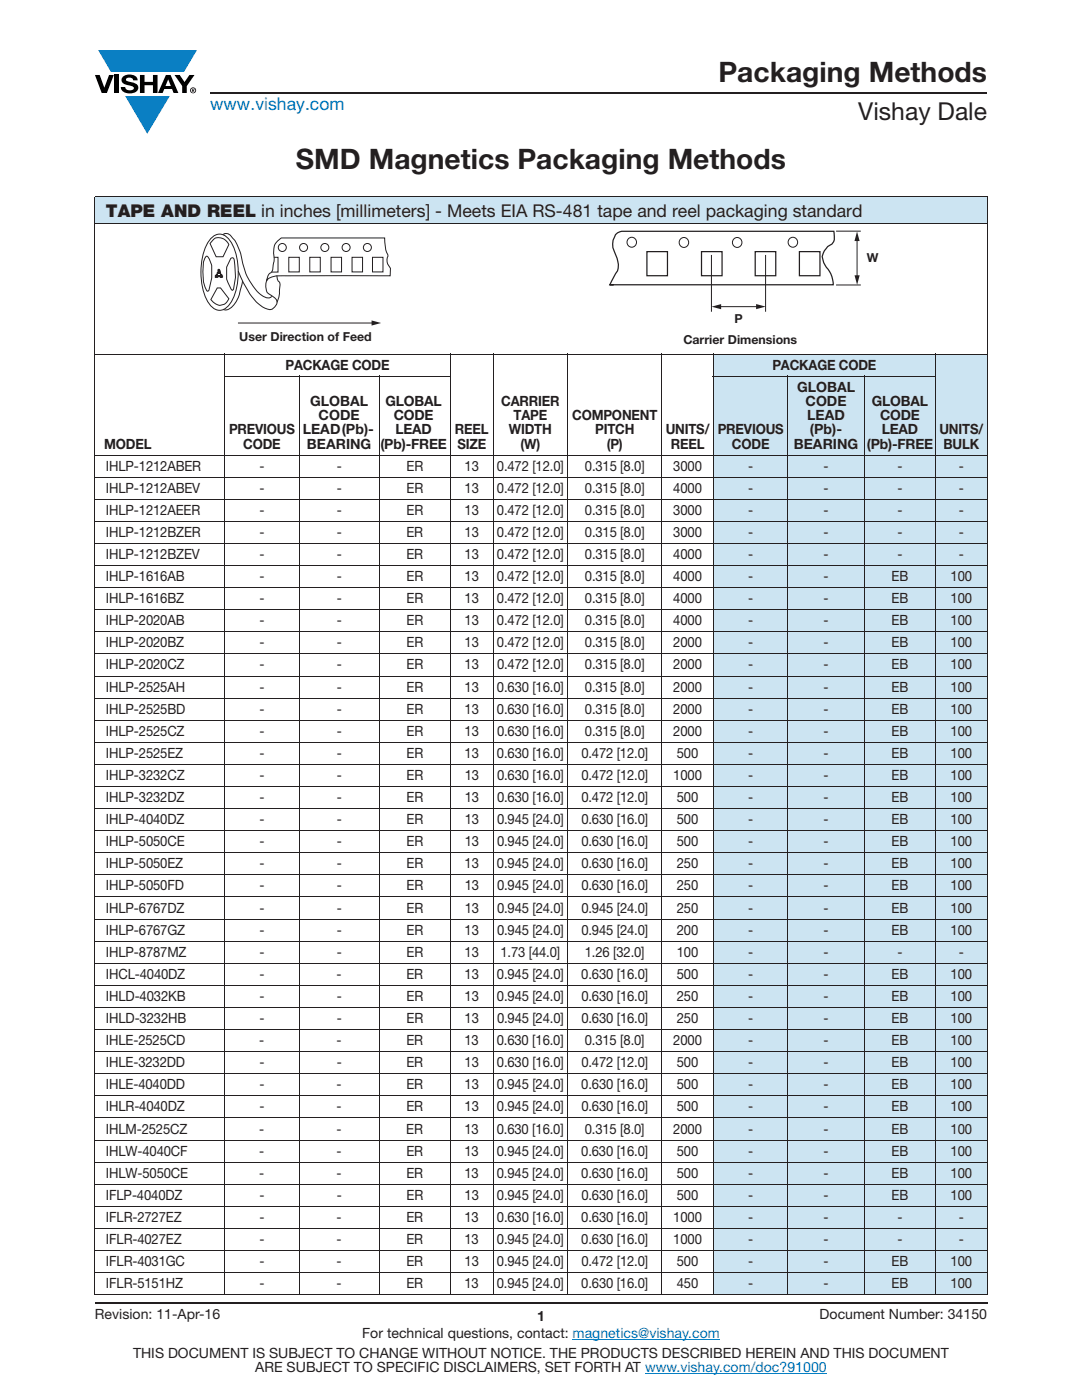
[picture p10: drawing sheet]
<svg xmlns="http://www.w3.org/2000/svg" width="216mm" height="279mm" viewBox="0 0 216 279" stroke-linecap="round" stroke-linejoin="round" font-family="sans-serif">
<defs><g id="words">
<g font-size="5.6" fill="#231f20">
<text x="143.4" y="16.4">Packaging Methods</text>
<text x="59.1" y="33.8">SMD Magnetics Packaging Methods</text>
</g>
<text font-size="4.9" fill="#231f20" x="171.3" y="24">Vishay Dale</text>
<text font-size="3.5" fill="#067fc3" x="42" y="21.9">www.vishay.com</text>
<text font-size="3.5" fill="#231f20" x="21.1" y="43.3">TAPE AND REEL in inches [millimeters] - Meets EIA RS-481 tape and reel packaging standard</text>
<g font-size="2.8" fill="#231f20">
<text x="57" y="73.8">PACKAGE CODE</text>
<text x="154.1" y="73.8">PACKAGE CODE</text>
<text x="61.9" y="81">GLOBAL</text>
<text x="63.6" y="83.9">CODE</text>
<text x="76.9" y="81">GLOBAL</text>
<text x="78.6" y="83.9">CODE</text>
<text x="100" y="81">CARRIER</text>
<text x="102.5" y="83.9">TAPE</text>
<text x="114.2" y="83.9">COMPONENT</text>
<text x="159" y="78.2">GLOBAL</text>
<text x="160.7" y="81">CODE</text>
<text x="161.1" y="83.9">LEAD</text>
<text x="174" y="81">GLOBAL</text>
<text x="175.6" y="83.9">CODE</text>
<text x="20.8" y="89.5">MODEL</text>
<text x="45.7" y="86.7">PREVIOUS</text>
<text x="48.5" y="89.5">CODE</text>
<text x="60.4" y="86.7">LEAD (Pb)-</text>
<text x="61.3" y="89.5">BEARING</text>
<text x="75.9" y="89.5">(Pb)-FREE</text>
<text x="78.9" y="86.7">LEAD</text>
<text x="90.8" y="86.7">REEL</text>
<text x="91.3" y="89.5">SIZE</text>
<text x="101.6" y="86.7">WIDTH</text>
<text x="103.9" y="89.5">(W)</text>
<text x="118.7" y="86.7">PITCH</text>
<text x="121.1" y="89.5">(P)</text>
<text x="132.8" y="86.7">UNITS/</text>
<text x="133.8" y="89.5">REEL</text>
<text x="143.2" y="86.7">PREVIOUS</text>
<text x="146.1" y="89.5">CODE</text>
<text x="158.4" y="89.5">BEARING</text>
<text x="161.6" y="86.7">(Pb)-</text>
<text x="173" y="89.5">(Pb)-FREE</text>
<text x="175.9" y="86.7">LEAD</text>
<text x="187.5" y="86.7">UNITS/</text>
<text x="188.3" y="89.5">BULK</text>
<text x="21.1" y="93.9">IHLP-1212ABER</text>
<text x="51.8" y="93.9">-</text>
<text x="67.2" y="93.9">-</text>
<text x="81.1" y="93.9">ER</text>
<text x="92.7" y="93.9">13</text>
<text x="99.2" y="93.9">0.472 [12.0]</text>
<text x="116.7" y="93.9">0.315 [8.0]</text>
<text x="134.3" y="93.9">3000</text>
<text x="149.3" y="93.9">-</text>
<text x="164.3" y="93.9">-</text>
<text x="179.1" y="93.9">-</text>
<text x="191.3" y="93.9">-</text>
<text x="21.1" y="98.3">IHLP-1212ABEV</text>
<text x="51.8" y="98.3">-</text>
<text x="67.2" y="98.3">-</text>
<text x="81.1" y="98.3">ER</text>
<text x="92.7" y="98.3">13</text>
<text x="99.2" y="98.3">0.472 [12.0]</text>
<text x="116.7" y="98.3">0.315 [8.0]</text>
<text x="134.3" y="98.3">4000</text>
<text x="149.3" y="98.3">-</text>
<text x="164.3" y="98.3">-</text>
<text x="179.1" y="98.3">-</text>
<text x="191.3" y="98.3">-</text>
<text x="21.1" y="102.7">IHLP-1212AEER</text>
<text x="21.1" y="107.1">IHLP-1212BZER</text>
<text x="51.8" y="107.1">-</text>
<text x="51.8" y="102.7">-</text>
<text x="67.2" y="107.1">-</text>
<text x="67.2" y="102.7">-</text>
<text x="81.1" y="107.1">ER</text>
<text x="81.1" y="102.7">ER</text>
<text x="92.7" y="107.1">13</text>
<text x="92.7" y="102.7">13</text>
<text x="99.2" y="107.1">0.472 [12.0]</text>
<text x="99.2" y="102.7">0.472 [12.0]</text>
<text x="116.7" y="107.1">0.315 [8.0]</text>
<text x="116.7" y="102.7">0.315 [8.0]</text>
<text x="134.3" y="107.1">3000</text>
<text x="134.4" y="102.7">3000</text>
<text x="149.3" y="102.7">-</text>
<text x="149.3" y="107.1">-</text>
<text x="164.3" y="102.7">-</text>
<text x="164.3" y="107.1">-</text>
<text x="179.1" y="102.7">-</text>
<text x="179.1" y="107.1">-</text>
<text x="191.3" y="102.7">-</text>
<text x="191.3" y="107.1">-</text>
<text x="21.1" y="111.6">IHLP-1212BZEV</text>
<text x="51.8" y="111.6">-</text>
<text x="67.2" y="111.6">-</text>
<text x="81.1" y="111.6">ER</text>
<text x="92.7" y="111.6">13</text>
<text x="99.2" y="111.6">0.472 [12.0]</text>
<text x="116.7" y="111.6">0.315 [8.0]</text>
<text x="134.3" y="111.6">4000</text>
<text x="149.3" y="111.6">-</text>
<text x="164.3" y="111.6">-</text>
<text x="179.1" y="111.6">-</text>
<text x="191.3" y="111.6">-</text>
<text x="21.1" y="116">IHLP-1616AB</text>
<text x="51.8" y="116">-</text>
<text x="67.2" y="116">-</text>
<text x="81.1" y="116">ER</text>
<text x="92.7" y="116">13</text>
<text x="99.2" y="116">0.472 [12.0]</text>
<text x="116.7" y="116">0.315 [8.0]</text>
<text x="134.3" y="116">4000</text>
<text x="149.3" y="116">-</text>
<text x="164.3" y="116">-</text>
<text x="177.9" y="116">EB</text>
<text x="189.7" y="116">100</text>
<text x="21.1" y="120.4">IHLP-1616BZ</text>
<text x="21.1" y="124.8">IHLP-2020AB</text>
<text x="51.8" y="120.4">-</text>
<text x="51.8" y="124.8">-</text>
<text x="67.2" y="120.4">-</text>
<text x="67.2" y="124.8">-</text>
<text x="81.1" y="120.4">ER</text>
<text x="81.1" y="124.8">ER</text>
<text x="92.7" y="120.4">13</text>
<text x="92.7" y="124.8">13</text>
<text x="99.2" y="120.4">0.472 [12.0]</text>
<text x="99.2" y="124.8">0.472 [12.0]</text>
<text x="116.7" y="120.4">0.315 [8.0]</text>
<text x="116.7" y="124.8">0.315 [8.0]</text>
<text x="134.3" y="124.8">4000</text>
<text x="134.3" y="120.4">4000</text>
<text x="149.3" y="120.4">-</text>
<text x="149.3" y="124.8">-</text>
<text x="164.3" y="120.4">-</text>
<text x="164.3" y="124.8">-</text>
<text x="177.9" y="120.4">EB</text>
<text x="177.9" y="124.8">EB</text>
<text x="189.7" y="120.4">100</text>
<text x="189.7" y="124.8">100</text>
<text x="21.1" y="129.2">IHLP-2020BZ</text>
<text x="51.8" y="129.2">-</text>
<text x="67.2" y="129.2">-</text>
<text x="81.1" y="129.2">ER</text>
<text x="92.7" y="129.2">13</text>
<text x="99.2" y="129.2">0.472 [12.0]</text>
<text x="116.7" y="129.2">0.315 [8.0]</text>
<text x="134.3" y="129.2">2000</text>
<text x="149.3" y="129.2">-</text>
<text x="164.3" y="129.2">-</text>
<text x="177.9" y="129.2">EB</text>
<text x="189.7" y="129.2">100</text>
<text x="21.1" y="133.6">IHLP-2020CZ</text>
<text x="51.8" y="133.6">-</text>
<text x="67.2" y="133.6">-</text>
<text x="81.1" y="133.6">ER</text>
<text x="92.7" y="133.6">13</text>
<text x="99.2" y="133.6">0.472 [12.0]</text>
<text x="116.7" y="133.6">0.315 [8.0]</text>
<text x="134.3" y="133.6">2000</text>
<text x="149.3" y="133.6">-</text>
<text x="164.3" y="133.6">-</text>
<text x="177.9" y="133.6">EB</text>
<text x="189.7" y="133.6">100</text>
<text x="21.1" y="138">IHLP-2525AH</text>
<text x="21.1" y="142.4">IHLP-2525BD</text>
<text x="51.8" y="142.4">-</text>
<text x="51.8" y="138">-</text>
<text x="67.2" y="142.4">-</text>
<text x="67.2" y="138">-</text>
<text x="81.1" y="142.4">ER</text>
<text x="81.1" y="138">ER</text>
<text x="92.7" y="142.4">13</text>
<text x="92.7" y="138">13</text>
<text x="99.2" y="142.4">0.630 [16.0]</text>
<text x="99.2" y="138">0.630 [16.0]</text>
<text x="116.7" y="142.4">0.315 [8.0]</text>
<text x="116.7" y="138">0.315 [8.0]</text>
<text x="134.3" y="138">2000</text>
<text x="134.3" y="142.4">2000</text>
<text x="149.3" y="138">-</text>
<text x="149.3" y="142.4">-</text>
<text x="164.3" y="138">-</text>
<text x="164.3" y="142.4">-</text>
<text x="177.9" y="138">EB</text>
<text x="177.9" y="142.4">EB</text>
<text x="189.7" y="138">100</text>
<text x="189.7" y="142.4">100</text>
<text x="21.1" y="146.8">IHLP-2525CZ</text>
<text x="51.8" y="146.8">-</text>
<text x="67.2" y="146.8">-</text>
<text x="81.1" y="146.8">ER</text>
<text x="92.7" y="146.8">13</text>
<text x="99.2" y="146.8">0.630 [16.0]</text>
<text x="116.7" y="146.8">0.315 [8.0]</text>
<text x="134.3" y="146.8">2000</text>
<text x="149.3" y="146.8">-</text>
<text x="164.3" y="146.8">-</text>
<text x="177.9" y="146.8">EB</text>
<text x="189.7" y="146.8">100</text>
<text x="21.1" y="151.3">IHLP-2525EZ</text>
<text x="21.1" y="155.7">IHLP-3232CZ</text>
<text x="51.8" y="151.3">-</text>
<text x="51.8" y="155.7">-</text>
<text x="67.2" y="151.3">-</text>
<text x="67.2" y="155.7">-</text>
<text x="81.1" y="151.3">ER</text>
<text x="81.1" y="155.7">ER</text>
<text x="92.7" y="151.3">13</text>
<text x="92.7" y="155.7">13</text>
<text x="99.2" y="151.3">0.630 [16.0]</text>
<text x="99.2" y="155.7">0.630 [16.0]</text>
<text x="116" y="151.3">0.472 [12.0]</text>
<text x="116" y="155.7">0.472 [12.0]</text>
<text x="134.3" y="155.7">1000</text>
<text x="135.1" y="151.3">500</text>
<text x="149.3" y="151.3">-</text>
<text x="149.3" y="155.7">-</text>
<text x="164.3" y="151.3">-</text>
<text x="164.3" y="155.7">-</text>
<text x="177.9" y="151.3">EB</text>
<text x="177.9" y="155.7">EB</text>
<text x="189.7" y="151.3">100</text>
<text x="189.7" y="155.7">100</text>
<text x="21.1" y="160.1">IHLP-3232DZ</text>
<text x="51.8" y="160.1">-</text>
<text x="67.2" y="160.1">-</text>
<text x="81.1" y="160.1">ER</text>
<text x="92.7" y="160.1">13</text>
<text x="99.2" y="160.1">0.630 [16.0]</text>
<text x="116" y="160.1">0.472 [12.0]</text>
<text x="135.1" y="160.1">500</text>
<text x="149.3" y="160.1">-</text>
<text x="164.3" y="160.1">-</text>
<text x="177.9" y="160.1">EB</text>
<text x="189.7" y="160.1">100</text>
<text x="21.1" y="164.5">IHLP-4040DZ</text>
<text x="51.8" y="164.5">-</text>
<text x="67.2" y="164.5">-</text>
<text x="81.1" y="164.5">ER</text>
<text x="92.7" y="164.5">13</text>
<text x="99.2" y="164.5">0.945 [24.0]</text>
<text x="116" y="164.5">0.630 [16.0]</text>
<text x="135.1" y="164.5">500</text>
<text x="149.3" y="164.5">-</text>
<text x="164.3" y="164.5">-</text>
<text x="177.9" y="164.5">EB</text>
<text x="189.7" y="164.5">100</text>
<text x="21.1" y="168.9">IHLP-5050CE</text>
<text x="21.1" y="173.3">IHLP-5050EZ</text>
<text x="51.8" y="173.3">-</text>
<text x="51.8" y="168.9">-</text>
<text x="67.2" y="173.3">-</text>
<text x="67.2" y="168.9">-</text>
<text x="81.1" y="173.3">ER</text>
<text x="81.1" y="168.9">ER</text>
<text x="92.7" y="173.3">13</text>
<text x="92.7" y="168.9">13</text>
<text x="99.2" y="173.3">0.945 [24.0]</text>
<text x="99.2" y="168.9">0.945 [24.0]</text>
<text x="116" y="173.3">0.630 [16.0]</text>
<text x="116" y="168.9">0.630 [16.0]</text>
<text x="135.1" y="173.3">250</text>
<text x="135.1" y="168.9">500</text>
<text x="149.3" y="168.9">-</text>
<text x="149.3" y="173.3">-</text>
<text x="164.3" y="168.9">-</text>
<text x="164.3" y="173.3">-</text>
<text x="177.9" y="168.9">EB</text>
<text x="177.9" y="173.3">EB</text>
<text x="189.7" y="168.9">100</text>
<text x="189.7" y="173.3">100</text>
<text x="21.1" y="177.7">IHLP-5050FD</text>
<text x="51.8" y="177.7">-</text>
<text x="67.2" y="177.7">-</text>
<text x="81.1" y="177.7">ER</text>
<text x="92.7" y="177.7">13</text>
<text x="99.2" y="177.7">0.945 [24.0]</text>
<text x="116" y="177.7">0.630 [16.0]</text>
<text x="135.1" y="177.7">250</text>
<text x="149.3" y="177.7">-</text>
<text x="164.3" y="177.7">-</text>
<text x="177.9" y="177.7">EB</text>
<text x="189.7" y="177.7">100</text>
<text x="21.1" y="182.1">IHLP-6767DZ</text>
<text x="51.8" y="182.1">-</text>
<text x="67.2" y="182.1">-</text>
<text x="81.1" y="182.1">ER</text>
<text x="92.7" y="182.1">13</text>
<text x="99.2" y="182.1">0.945 [24.0]</text>
<text x="116" y="182.1">0.945 [24.0]</text>
<text x="135.1" y="182.1">250</text>
<text x="149.3" y="182.1">-</text>
<text x="164.3" y="182.1">-</text>
<text x="177.9" y="182.1">EB</text>
<text x="189.7" y="182.1">100</text>
<text x="21.1" y="186.5">IHLP-6767GZ</text>
<text x="21.1" y="190.9">IHLP-8787MZ</text>
<text x="51.8" y="190.9">-</text>
<text x="51.8" y="186.5">-</text>
<text x="67.2" y="190.9">-</text>
<text x="67.2" y="186.5">-</text>
<text x="81.1" y="190.9">ER</text>
<text x="81.1" y="186.5">ER</text>
<text x="92.7" y="190.9">13</text>
<text x="92.7" y="186.5">13</text>
<text x="99.2" y="186.5">0.945 [24.0]</text>
<text x="99.9" y="190.9">1.73 [44.0]</text>
<text x="116" y="186.5">0.945 [24.0]</text>
<text x="116.7" y="190.9">1.26 [32.0]</text>
<text x="135.1" y="190.9">100</text>
<text x="135.1" y="186.5">200</text>
<text x="149.3" y="186.5">-</text>
<text x="149.3" y="190.9">-</text>
<text x="164.3" y="186.5">-</text>
<text x="164.3" y="190.9">-</text>
<text x="177.9" y="186.5">EB</text>
<text x="179.1" y="190.9">-</text>
<text x="189.7" y="186.5">100</text>
<text x="191.3" y="190.9">-</text>
<text x="21.1" y="195.3">IHCL-4040DZ</text>
<text x="51.8" y="195.3">-</text>
<text x="67.2" y="195.3">-</text>
<text x="81.1" y="195.3">ER</text>
<text x="92.7" y="195.3">13</text>
<text x="99.2" y="195.3">0.945 [24.0]</text>
<text x="116" y="195.3">0.630 [16.0]</text>
<text x="135.1" y="195.3">500</text>
<text x="149.3" y="195.3">-</text>
<text x="164.3" y="195.3">-</text>
<text x="177.9" y="195.3">EB</text>
<text x="189.7" y="195.3">100</text>
<text x="21.1" y="199.8">IHLD-4032KB</text>
<text x="51.8" y="199.8">-</text>
<text x="67.2" y="199.8">-</text>
<text x="81.1" y="199.8">ER</text>
<text x="92.7" y="199.8">13</text>
<text x="99.2" y="199.8">0.945 [24.0]</text>
<text x="116" y="199.8">0.630 [16.0]</text>
<text x="135.1" y="199.8">250</text>
<text x="149.3" y="199.8">-</text>
<text x="164.3" y="199.8">-</text>
<text x="177.9" y="199.8">EB</text>
<text x="189.7" y="199.8">100</text>
<text x="21.1" y="204.2">IHLD-3232HB</text>
<text x="21.1" y="208.6">IHLE-2525CD</text>
<text x="51.7" y="208.6">-</text>
<text x="51.8" y="204.2">-</text>
<text x="67.2" y="208.6">-</text>
<text x="67.2" y="204.2">-</text>
<text x="81.1" y="208.6">ER</text>
<text x="81.1" y="204.2">ER</text>
<text x="92.7" y="208.6">13</text>
<text x="92.7" y="204.2">13</text>
<text x="99.1" y="208.6">0.630 [16.0]</text>
<text x="99.2" y="204.2">0.945 [24.0]</text>
<text x="116" y="204.2">0.630 [16.0]</text>
<text x="116.7" y="208.6">0.315 [8.0]</text>
<text x="134.3" y="208.6">2000</text>
<text x="135.1" y="204.2">250</text>
<text x="149.3" y="204.2">-</text>
<text x="149.3" y="208.6">-</text>
<text x="164.3" y="204.2">-</text>
<text x="164.3" y="208.6">-</text>
<text x="177.9" y="204.2">EB</text>
<text x="177.9" y="208.6">EB</text>
<text x="189.7" y="204.2">100</text>
<text x="189.7" y="208.6">100</text>
<text x="21.1" y="213">IHLE-3232DD</text>
<text x="51.8" y="213">-</text>
<text x="67.2" y="213">-</text>
<text x="81.1" y="213">ER</text>
<text x="92.7" y="213">13</text>
<text x="99.2" y="213">0.630 [16.0]</text>
<text x="116" y="213">0.472 [12.0]</text>
<text x="135.1" y="213">500</text>
<text x="149.3" y="213">-</text>
<text x="164.3" y="213">-</text>
<text x="177.9" y="213">EB</text>
<text x="189.7" y="213">100</text>
<text x="21.1" y="217.4">IHLE-4040DD</text>
<text x="21.1" y="221.8">IHLR-4040DZ</text>
<text x="51.8" y="217.4">-</text>
<text x="51.8" y="221.8">-</text>
<text x="67.2" y="217.4">-</text>
<text x="67.2" y="221.8">-</text>
<text x="81.1" y="217.4">ER</text>
<text x="81.1" y="221.8">ER</text>
<text x="92.7" y="217.4">13</text>
<text x="92.7" y="221.8">13</text>
<text x="99.2" y="217.4">0.945 [24.0]</text>
<text x="99.2" y="221.8">0.945 [24.0]</text>
<text x="116" y="217.4">0.630 [16.0]</text>
<text x="116" y="221.8">0.630 [16.0]</text>
<text x="135.1" y="217.4">500</text>
<text x="135.1" y="221.8">500</text>
<text x="149.3" y="217.4">-</text>
<text x="149.3" y="221.8">-</text>
<text x="164.3" y="217.4">-</text>
<text x="164.3" y="221.8">-</text>
<text x="177.9" y="217.4">EB</text>
<text x="177.9" y="221.8">EB</text>
<text x="189.7" y="217.4">100</text>
<text x="189.7" y="221.8">100</text>
<text x="21.1" y="226.2">IHLM-2525CZ</text>
<text x="51.7" y="226.2">-</text>
<text x="67.2" y="226.2">-</text>
<text x="81.1" y="226.2">ER</text>
<text x="92.7" y="226.2">13</text>
<text x="99.1" y="226.2">0.630 [16.0]</text>
<text x="116.7" y="226.2">0.315 [8.0]</text>
<text x="134.3" y="226.2">2000</text>
<text x="149.3" y="226.2">-</text>
<text x="164.3" y="226.2">-</text>
<text x="177.9" y="226.2">EB</text>
<text x="189.7" y="226.2">100</text>
<text x="21.1" y="230.6">IHLW-4040CF</text>
<text x="51.7" y="230.6">-</text>
<text x="67.2" y="230.6">-</text>
<text x="81.1" y="230.6">ER</text>
<text x="92.7" y="230.6">13</text>
<text x="99.1" y="230.6">0.945 [24.0]</text>
<text x="116" y="230.6">0.630 [16.0]</text>
<text x="135.1" y="230.6">500</text>
<text x="149.3" y="230.6">-</text>
<text x="164.3" y="230.6">-</text>
<text x="177.9" y="230.6">EB</text>
<text x="189.7" y="230.6">100</text>
<text x="21.1" y="235">IHLW-5050CE</text>
<text x="21.1" y="239.5">IFLP-4040DZ</text>
<text x="51.7" y="235">-</text>
<text x="51.8" y="239.5">-</text>
<text x="67.2" y="235">-</text>
<text x="67.2" y="239.5">-</text>
<text x="81.1" y="235">ER</text>
<text x="81.1" y="239.5">ER</text>
<text x="92.7" y="235">13</text>
<text x="92.7" y="239.5">13</text>
<text x="99.1" y="235">0.945 [24.0]</text>
<text x="99.2" y="239.5">0.945 [24.0]</text>
<text x="116" y="235">0.630 [16.0]</text>
<text x="116" y="239.5">0.630 [16.0]</text>
<text x="135.1" y="239.5">500</text>
<text x="135.1" y="235">500</text>
<text x="149.3" y="235">-</text>
<text x="149.3" y="239.5">-</text>
<text x="164.3" y="235">-</text>
<text x="164.3" y="239.5">-</text>
<text x="177.9" y="235">EB</text>
<text x="177.9" y="239.5">EB</text>
<text x="189.7" y="235">100</text>
<text x="189.7" y="239.5">100</text>
<text x="21.1" y="243.9">IFLR-2727EZ</text>
<text x="51.8" y="243.9">-</text>
<text x="67.2" y="243.9">-</text>
<text x="81.1" y="243.9">ER</text>
<text x="92.7" y="243.9">13</text>
<text x="99.1" y="243.9">0.630 [16.0]</text>
<text x="116" y="243.9">0.630 [16.0]</text>
<text x="134.3" y="243.9">1000</text>
<text x="149.3" y="243.9">-</text>
<text x="164.3" y="243.9">-</text>
<text x="179.1" y="243.9">-</text>
<text x="191.3" y="243.9">-</text>
<text x="21.1" y="248.3">IFLR-4027EZ</text>
<text x="51.8" y="248.3">-</text>
<text x="67.2" y="248.3">-</text>
<text x="81.1" y="248.3">ER</text>
<text x="92.7" y="248.3">13</text>
<text x="99.2" y="248.3">0.945 [24.0]</text>
<text x="116" y="248.3">0.630 [16.0]</text>
<text x="134.3" y="248.3">1000</text>
<text x="149.3" y="248.3">-</text>
<text x="164.3" y="248.3">-</text>
<text x="179.1" y="248.3">-</text>
<text x="191.3" y="248.3">-</text>
<text x="21.1" y="257.1">IFLR-5151HZ</text>
<text x="21.1" y="252.7">IFLR-4031GC</text>
<text x="51.8" y="257.1">-</text>
<text x="51.8" y="252.7">-</text>
<text x="67.2" y="257.1">-</text>
<text x="67.2" y="252.7">-</text>
<text x="81.1" y="257.1">ER</text>
<text x="81.1" y="252.7">ER</text>
<text x="92.7" y="257.1">13</text>
<text x="92.7" y="252.7">13</text>
<text x="99.1" y="257.1">0.945 [24.0]</text>
<text x="99.2" y="252.7">0.945 [24.0]</text>
<text x="116" y="257.1">0.630 [16.0]</text>
<text x="116" y="252.7">0.472 [12.0]</text>
<text x="135.1" y="257.1">450</text>
<text x="135.1" y="252.7">500</text>
<text x="149.3" y="252.7">-</text>
<text x="149.3" y="257.1">-</text>
<text x="164.3" y="252.7">-</text>
<text x="164.3" y="257.1">-</text>
<text x="177.9" y="252.7">EB</text>
<text x="177.9" y="257.1">EB</text>
<text x="189.7" y="252.7">100</text>
<text x="189.7" y="257.1">100</text>
<text x="18.9" y="263.3">Revision: 11-Apr-16</text>
<text x="107.2" y="263.6">1</text>
<text x="163.6" y="263.3">Document Number: 34150</text>
<text x="72.3" y="267.1">For technical questions, contact: magnetics@vishay.com</text>
<text x="26.5" y="271">THIS DOCUMENT IS SUBJECT TO CHANGE WITHOUT NOTICE. THE PRODUCTS DESCRIBED HEREIN AND THIS DOCUMENT</text>
<text x="50.9" y="273.8">ARE SUBJECT TO SPECIFIC DISCLAIMERS, SET FORTH AT www.vishay.com/doc?91000</text>
</g>
<g font-size="2.5" fill="#231f20">
<text x="173" y="52.3">W</text>
<text x="146.5" y="64.4">P</text>
<text x="47.8" y="68.1">User Direction of Feed</text>
<text x="136.4" y="68.6">Carrier Dimensions</text>
</g>
</g></defs>
<g fill="#0a7fc3">
<path d="M19.6 10h19.7l-2.6 4.3h-1.1h-13.5z"/>
<path d="M25 19.2h8.9l-4.5 7.5z"/>
</g>
<g fill="#000">
<path d="M18.9 15h1l.9 2.5 1-2.5h.9l-1.4 3.6h-1zM22.9 15h.9v3.6h-.9zM24.6 15.3a2.1 2.1 0 0 1 2.8 .3l.1 .4h-.9a.79 .79 0 0 0-.7-.5 .79 .79 0 0 0-.8 .4l.3 .3 1 .2a1.08 1.08 0 0 1 1.2 1 1.08 1.08 0 0 1-1.1 1.2 1.73 1.73 0 0 1-2.4-1.2h.9a.96 .96 0 0 0 .8 .6 .96 .96 0 0 0 .9-.4 1.31 1.31 0 0 0-1.2-.6 1.03 1.03 0 0 1-1.1-.6 1.03 1.03 0 0 1 .2-1.1zM27.9 15h.9v1.3h1.7v-1.3h.9v3.6h-.9v-1.6h-1.7v1.6h-.9zM34.8 15h1.1l.9 1.4 1-1.4h1l-1.5 2.2v1.4h-.9v-1.4z"/>
<path d="M33.6 15.9l.5 1.3h-1.1zM33.1 15l-1.6 3.6h1l.3-.8h1.5l.3 .8h1l-1.6-3.6z"/>
<path d="M38.4 17.8h.2v.2h-.2zM38.3 17.7v.7h.1v-.3l.4 .3-.2-.3 .2-.2-.1-.2z"/>
<path d="M38.1 18a.46 .46 0 0 1 .9 0 .46 .46 0 0 1-.9 0zM37.9 18a.6 .6 0 0 0 1.2 0 .6 .6 0 0 0-1.2 0z"/>
</g>
<path d="M42 18.6h155M18.9 260h178.1" fill="none" stroke="#231f20" stroke-width=".36"/>
<path d="M114.3 267.3h29.3M128.7 274h36.3" fill="none" stroke="#067fc3" stroke-width=".2"/>
<g fill="#cce4f2">
<path d="M18.9 39.2h178.1v5.5h-178.1z"/>
<path d="M142.3 70.7h44.4v4.4h-44.4z"/>
<path d="M186.7 70.7h10.3v20.1h-10.3z"/>
<path d="M142.3 75.1h14.9v15.7h-14.9z"/>
<path d="M157.2 75.1h15.3v15.7h-15.3z"/>
<path d="M172.5 75.1h14.2v15.7h-14.2z"/>
<path d="M142.3 90.8h14.9v4.4h-14.9z"/>
<path d="M157.2 90.8h15.3v4.4h-15.3z"/>
<path d="M172.5 90.8h14.2v4.4h-14.2z"/>
<path d="M186.7 90.8h10.3v4.4h-10.3z"/>
<path d="M142.3 95.2h14.9v4.4h-14.9z"/>
<path d="M157.2 95.2h15.3v4.4h-15.3z"/>
<path d="M172.5 95.2h14.2v4.4h-14.2z"/>
<path d="M186.7 95.2h10.3v4.4h-10.3z"/>
<path d="M142.3 99.6h14.9v4.4h-14.9z"/>
<path d="M157.2 99.6h15.3v4.4h-15.3z"/>
<path d="M172.5 99.6h14.2v4.4h-14.2z"/>
<path d="M186.7 99.6h10.3v4.4h-10.3z"/>
<path d="M142.3 104h14.9v4.4h-14.9z"/>
<path d="M157.2 104h15.3v4.4h-15.3z"/>
<path d="M172.5 104h14.2v4.4h-14.2z"/>
<path d="M186.7 104h10.3v4.4h-10.3z"/>
<path d="M142.3 108.4h14.9v4.5h-14.9z"/>
<path d="M157.2 108.4h15.3v4.5h-15.3z"/>
<path d="M172.5 108.4h14.2v4.5h-14.2z"/>
<path d="M186.7 108.4h10.3v4.5h-10.3z"/>
<path d="M142.3 112.9h14.9v4.4h-14.9z"/>
<path d="M157.2 112.9h15.3v4.4h-15.3z"/>
<path d="M172.5 112.9h14.2v4.4h-14.2z"/>
<path d="M186.7 112.9h10.3v4.4h-10.3z"/>
<path d="M142.3 117.3h14.9v4.4h-14.9z"/>
<path d="M157.2 117.3h15.3v4.4h-15.3z"/>
<path d="M172.5 117.3h14.2v4.4h-14.2z"/>
<path d="M186.7 117.3h10.3v4.4h-10.3z"/>
<path d="M142.3 121.7h14.9v4.4h-14.9z"/>
<path d="M157.2 121.7h15.3v4.4h-15.3z"/>
<path d="M172.5 121.7h14.2v4.4h-14.2z"/>
<path d="M186.7 121.7h10.3v4.4h-10.3z"/>
<path d="M142.3 126.1h14.9v4.4h-14.9z"/>
<path d="M157.2 126.1h15.3v4.4h-15.3z"/>
<path d="M172.5 126.1h14.2v4.4h-14.2z"/>
<path d="M186.7 126.1h10.3v4.4h-10.3z"/>
<path d="M142.3 130.5h14.9v4.4h-14.9z"/>
<path d="M157.2 130.5h15.3v4.4h-15.3z"/>
<path d="M172.5 130.5h14.2v4.4h-14.2z"/>
<path d="M186.7 130.5h10.3v4.4h-10.3z"/>
<path d="M142.3 134.9h14.9v4.4h-14.9z"/>
<path d="M157.2 134.9h15.3v4.4h-15.3z"/>
<path d="M172.5 134.9h14.2v4.4h-14.2z"/>
<path d="M186.7 134.9h10.3v4.4h-10.3z"/>
<path d="M142.3 139.3h14.9v4.4h-14.9z"/>
<path d="M157.2 139.3h15.3v4.4h-15.3z"/>
<path d="M172.5 139.3h14.2v4.4h-14.2z"/>
<path d="M186.7 139.3h10.3v4.4h-10.3z"/>
<path d="M142.3 143.7h14.9v4.4h-14.9z"/>
<path d="M157.2 143.7h15.3v4.4h-15.3z"/>
<path d="M172.5 143.7h14.2v4.4h-14.2z"/>
<path d="M186.7 143.7h10.3v4.4h-10.3z"/>
<path d="M142.3 148.1h14.9v4.4h-14.9z"/>
<path d="M157.2 148.1h15.3v4.4h-15.3z"/>
<path d="M172.5 148.1h14.2v4.4h-14.2z"/>
<path d="M186.7 148.1h10.3v4.4h-10.3z"/>
<path d="M142.3 152.5h14.9v4.5h-14.9z"/>
<path d="M157.2 152.5h15.3v4.5h-15.3z"/>
<path d="M172.5 152.5h14.2v4.5h-14.2z"/>
<path d="M186.7 152.5h10.3v4.5h-10.3z"/>
<path d="M142.3 157h14.9v4.4h-14.9z"/>
<path d="M157.2 157h15.3v4.4h-15.3z"/>
<path d="M172.5 157h14.2v4.4h-14.2z"/>
<path d="M186.7 157h10.3v4.4h-10.3z"/>
<path d="M142.3 161.4h14.9v4.4h-14.9z"/>
<path d="M157.2 161.4h15.3v4.4h-15.3z"/>
<path d="M172.5 161.4h14.2v4.4h-14.2z"/>
<path d="M186.7 161.4h10.3v4.4h-10.3z"/>
<path d="M142.3 165.8h14.9v4.4h-14.9z"/>
<path d="M157.2 165.8h15.3v4.4h-15.3z"/>
<path d="M172.5 165.8h14.2v4.4h-14.2z"/>
<path d="M186.7 165.8h10.3v4.4h-10.3z"/>
<path d="M142.3 170.2h14.9v4.4h-14.9z"/>
<path d="M157.2 170.2h15.3v4.4h-15.3z"/>
<path d="M172.5 170.2h14.2v4.4h-14.2z"/>
<path d="M186.7 170.2h10.3v4.4h-10.3z"/>
<path d="M142.3 174.6h14.9v4.4h-14.9z"/>
<path d="M157.2 174.6h15.3v4.4h-15.3z"/>
<path d="M172.5 174.6h14.2v4.4h-14.2z"/>
<path d="M186.7 174.6h10.3v4.4h-10.3z"/>
<path d="M142.3 179h14.9v4.4h-14.9z"/>
<path d="M157.2 179h15.3v4.4h-15.3z"/>
<path d="M172.5 179h14.2v4.4h-14.2z"/>
<path d="M186.7 179h10.3v4.4h-10.3z"/>
<path d="M142.3 183.4h14.9v4.4h-14.9z"/>
<path d="M157.2 183.4h15.3v4.4h-15.3z"/>
<path d="M172.5 183.4h14.2v4.4h-14.2z"/>
<path d="M186.7 183.4h10.3v4.4h-10.3z"/>
<path d="M142.3 187.8h14.9v4.4h-14.9z"/>
<path d="M157.2 187.8h15.3v4.4h-15.3z"/>
<path d="M172.5 187.8h14.2v4.4h-14.2z"/>
<path d="M186.7 187.8h10.3v4.4h-10.3z"/>
<path d="M142.3 192.2h14.9v4.4h-14.9z"/>
<path d="M157.2 192.2h15.3v4.4h-15.3z"/>
<path d="M172.5 192.2h14.2v4.4h-14.2z"/>
<path d="M186.7 192.2h10.3v4.4h-10.3z"/>
<path d="M142.3 196.6h14.9v4.5h-14.9z"/>
<path d="M157.2 196.6h15.3v4.5h-15.3z"/>
<path d="M172.5 196.6h14.2v4.5h-14.2z"/>
<path d="M186.7 196.6h10.3v4.5h-10.3z"/>
<path d="M142.3 201.1h14.9v4.4h-14.9z"/>
<path d="M157.2 201.1h15.3v4.4h-15.3z"/>
<path d="M172.5 201.1h14.2v4.4h-14.2z"/>
<path d="M186.7 201.1h10.3v4.4h-10.3z"/>
<path d="M142.3 205.5h14.9v4.4h-14.9z"/>
<path d="M157.2 205.5h15.3v4.4h-15.3z"/>
<path d="M172.5 205.5h14.2v4.4h-14.2z"/>
<path d="M186.7 205.5h10.3v4.4h-10.3z"/>
<path d="M142.3 209.9h14.9v4.4h-14.9z"/>
<path d="M157.2 209.9h15.3v4.4h-15.3z"/>
<path d="M172.5 209.9h14.2v4.4h-14.2z"/>
<path d="M186.7 209.9h10.3v4.4h-10.3z"/>
<path d="M142.3 214.3h14.9v4.4h-14.9z"/>
<path d="M157.2 214.3h15.3v4.4h-15.3z"/>
<path d="M172.5 214.3h14.2v4.4h-14.2z"/>
<path d="M186.7 214.3h10.3v4.4h-10.3z"/>
<path d="M142.3 218.7h14.9v4.4h-14.9z"/>
<path d="M157.2 218.7h15.3v4.4h-15.3z"/>
<path d="M172.5 218.7h14.2v4.4h-14.2z"/>
<path d="M186.7 218.7h10.3v4.4h-10.3z"/>
<path d="M142.3 223.1h14.9v4.4h-14.9z"/>
<path d="M157.2 223.1h15.3v4.4h-15.3z"/>
<path d="M172.5 223.1h14.2v4.4h-14.2z"/>
<path d="M186.7 223.1h10.3v4.4h-10.3z"/>
<path d="M142.3 227.5h14.9v4.4h-14.9z"/>
<path d="M157.2 227.5h15.3v4.4h-15.3z"/>
<path d="M172.5 227.5h14.2v4.4h-14.2z"/>
<path d="M186.7 227.5h10.3v4.4h-10.3z"/>
<path d="M142.3 231.9h14.9v4.4h-14.9z"/>
<path d="M157.2 231.9h15.3v4.4h-15.3z"/>
<path d="M172.5 231.9h14.2v4.4h-14.2z"/>
<path d="M186.7 231.9h10.3v4.4h-10.3z"/>
<path d="M142.3 236.3h14.9v4.5h-14.9z"/>
<path d="M157.2 236.3h15.3v4.5h-15.3z"/>
<path d="M172.5 236.3h14.2v4.5h-14.2z"/>
<path d="M186.7 236.3h10.3v4.5h-10.3z"/>
<path d="M142.3 240.8h14.9v4.4h-14.9z"/>
<path d="M157.2 240.8h15.3v4.4h-15.3z"/>
<path d="M172.5 240.8h14.2v4.4h-14.2z"/>
<path d="M186.7 240.8h10.3v4.4h-10.3z"/>
<path d="M142.3 245.2h14.9v4.4h-14.9z"/>
<path d="M157.2 245.2h15.3v4.4h-15.3z"/>
<path d="M172.5 245.2h14.2v4.4h-14.2z"/>
<path d="M186.7 245.2h10.3v4.4h-10.3z"/>
<path d="M142.3 249.6h14.9v4.4h-14.9z"/>
<path d="M157.2 249.6h15.3v4.4h-15.3z"/>
<path d="M172.5 249.6h14.2v4.4h-14.2z"/>
<path d="M186.7 249.6h10.3v4.4h-10.3z"/>
<path d="M142.3 254h14.9v4.4h-14.9z"/>
<path d="M157.2 254h15.3v4.4h-15.3z"/>
<path d="M172.5 254h14.2v4.4h-14.2z"/>
<path d="M186.7 254h10.3v4.4h-10.3z"/>
</g>
<g fill="none" stroke="#231f20" stroke-width=".2">
<path d="M18.9 39.2h178.1M18.9 39.3v219M197 39.3v219M18.9 44.7h178.1M18.9 70.7h178.1M44.7 75.1h45.3M44.8 70.6v187.9M59.7 75v183.5M75.6 75v183.5M89.9 70.6v187.9M98.4 70.6v187.9M113.3 70.6v187.9"/>
<path d="M132.1 70.6v187.9M142.2 75.1h44.6M142.3 70.6v187.9M157.2 75v183.5M172.5 75v183.5M186.7 70.6v187.9M18.9 90.8h178.1M18.9 95.2h178.1M18.9 99.6h178.1M18.9 104h178.1M18.9 108.4h178.1M18.9 112.9h178.1"/>
<path d="M18.9 117.3h178.1M18.9 121.7h178.1M18.9 126.1h178.1M18.9 130.5h178.1M18.9 134.9h178.1M18.9 139.3h178.1M18.9 143.7h178.1M18.9 148.1h178.1M18.9 152.5h178.1M18.9 157h178.1M18.9 161.4h178.1M18.9 165.8h178.1"/>
<path d="M18.9 170.2h178.1M18.9 174.6h178.1M18.9 179h178.1M18.9 183.4h178.1M18.9 187.8h178.1M18.9 192.2h178.1M18.9 196.6h178.1M18.9 201.1h178.1M18.9 205.5h178.1M18.9 209.9h178.1M18.9 214.3h178.1M18.9 218.7h178.1"/>
<path d="M18.9 223.1h178.1M18.9 227.5h178.1M18.9 231.9h178.1M18.9 236.3h178.1M18.9 240.8h178.1M18.9 245.2h178.1M18.9 249.6h178.1M18.9 254h178.1M18.9 258.4h178.1"/>
</g>
<path d="M40 46.5h38v22.2h-38z" fill="#fff"/>
<g fill="none" stroke="#231f20" stroke-width=".2">
<path d="M41 51.3l.2-.2a2.92 2.92 0 0 1 1 1.9v2.5l-.7 2.6-.3-.2-.5-1.3a11.7 11.7 0 0 1 .1-4.8zM42.1 47.6a2.15 2.15 0 0 1 3.4 0 11.5 11.5 0 0 1 1.8 9.1 7.3 7.3 0 0 1-2.3 4.8 2.32 2.32 0 0 1-3.4-1 13.1 13.1 0 0 1 0-12.3zM42.6 47.8a2.08 2.08 0 0 1 3.1 1l-1.2 2.4h-1.4l-1.2-2.6zM43.3 57.5h.7l1.7 2.1a1.93 1.93 0 0 1-1.7 1.3 1.93 1.93 0 0 1-1.8-1l-.1-.1zM44.7 46.9l-.1-.2a1.42 1.42 0 0 1 1.9 .9 11.9 11.9 0 0 1 2.1 5.5 11.5 11.5 0 0 0 3.6 5.8 1.47 1.47 0 0 0 2 .2M46 51.6l.4-.2 .3 .2 .2 2a10.4 10.4 0 0 1-.3 4.1l-.3 .2-.2-.2-.9-2v-2.4zM47.5 54.1a15 15 0 0 0 4.8 7.1l.4 .2a1.52 1.52 0 0 0 1.8 .2 1.52 1.52 0 0 0 .7-1.7l-.8-.8a2.13 2.13 0 0 1-.6-3.6 7.3 7.3 0 0 1 3.7-.5h20.4v-1.4a2.31 2.31 0 0 1-.5-2.6 7.4 7.4 0 0 1-.6-3.5h-20.7a3.4 3.4 0 0 0-1.4 4l-.2 1.3a1.96 1.96 0 0 1-.8 1.9l-.5 1.3M48.4 56.1l-.1 .8a8.6 8.6 0 0 1-1.6 3.9l-.3 .3a1.61 1.61 0 0 1-1.8 .7M54.6 51.3h.9v3h-1.3M55.3 55v.1a1.65 1.65 0 0 0 .5 1.4 11.2 11.2 0 0 1-.5 3.8M57.6 51.3h2.1v3h-2.1zM61.8 51.3h2.1v3h-2.1z"/>
<path d="M66.1 51.3h2.1v3h-2.1zM70.2 51.3h2.1v3h-2.1zM74.3 51.3h2.1v3h-2.1z"/>
<circle cx="56.3" cy="49.4" r=".8"/>
<circle cx="60.6" cy="49.4" r=".8"/>
<circle cx="64.8" cy="49.4" r=".8"/>
<circle cx="69.1" cy="49.4" r=".8"/>
<circle cx="73.3" cy="49.4" r=".8"/>
</g>
<path d="M43.5 53.9l.2-.1 .2 .2 .1 .7 .4 .4-.1 .3h-.3l-.2-.3-.4 .1v.2h-.4v-.4l.4-.3v-.3h.1z" fill="#231f20"/>
<path d="M43.5 53.9l.2-.1 .2 .2 .1 .7 .4 .4-.1 .3h-.3l-.2-.3-.4 .1v.2h-.4v-.4l.4-.3v-.3h.1z" fill="none" stroke="#231f20" stroke-width=".2"/>
<path d="M43.6 54.7l.2 .1z" fill="#fff"/>
<path d="M47.5 64.5h27" fill="none" stroke="#231f20" stroke-width=".2"/>
<path d="M74.1 64l2 .5-2 .5z" fill="#231f20"/>
<path d="M121.5 46h53.8v23.2h-53.8z" fill="#fff"/>
<path d="M121.7 56.8h44.5a4.4 4.4 0 0 0-1.3-3.5 4.3 4.3 0 0 1-.8-2.1 3.6 3.6 0 0 1 1.9-2.5 2.16 2.16 0 0 0 .4-2.1v-.4h-42.3a1.65 1.65 0 0 0-1.5 1.2 3.4 3.4 0 0 0 .2 3.4 3.8 3.8 0 0 1-.3 4.5l-.8 1.5h.8M129.1 50.2h4.1v4.8h-4.1zM140 50.2h4.1v4.8h-4.1zM150.7 50.2h4.1v4.8h-4.1zM159.5 50.2h4.1v4.8h-4.1z" fill="none" stroke="#231f20" stroke-width=".25"/>
<g fill="none" stroke="#231f20" stroke-width=".2">
<path d="M166.8 46.1h5M166.8 56.9h5M171 47.8v7.5"/>
<circle cx="126.1" cy="48.3" r=".97"/>
<circle cx="136.5" cy="48.4" r=".97"/>
<circle cx="147.1" cy="48.4" r=".97"/>
<circle cx="158.2" cy="48.3" r=".97"/>
</g>
<g fill="#231f20">
<path d="M170.5 54.9h1l-.5 2z"/>
<path d="M171 46.2l.5 1.9h-1z"/>
</g>
<path d="M142 50.9v11.3M152.8 50.9v11.3M143.5 61.2h7.7" fill="none" stroke="#231f20" stroke-width=".2"/>
<g fill="#231f20">
<path d="M150.9 60.7l1.9 .5-1.9 .5z"/>
<path d="M142 61.2l1.9-.5v1z"/>
</g>
<use href="#words"/>
</svg>
